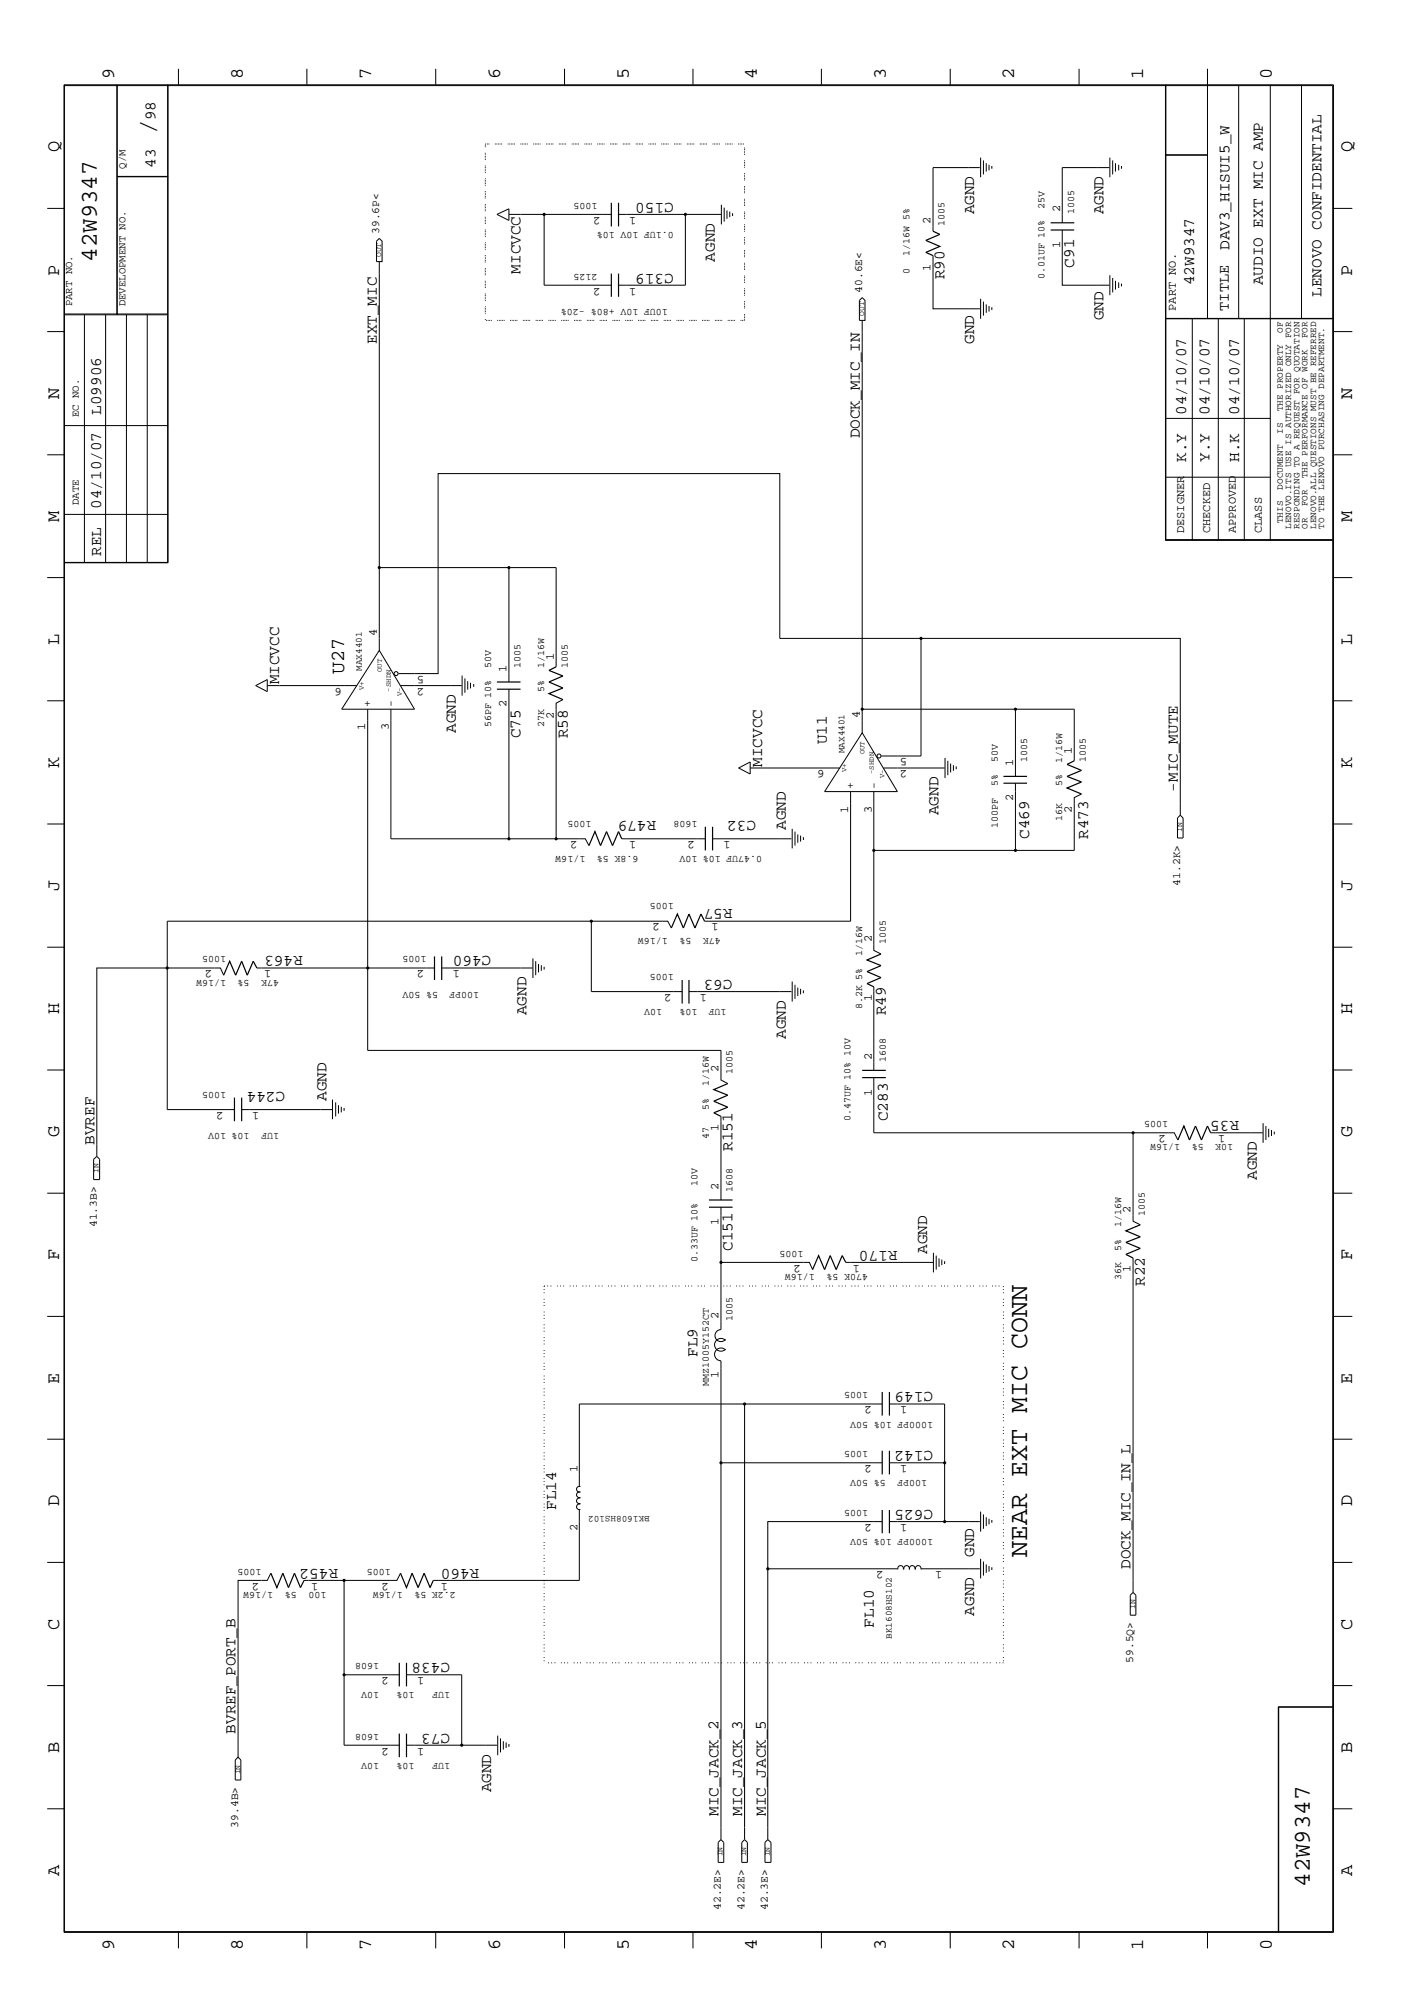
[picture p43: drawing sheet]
<svg xmlns="http://www.w3.org/2000/svg" width="300mm" height="423mm" viewBox="0 0 300 423" stroke-linecap="round" stroke-linejoin="round" font-family="sans-serif">
<defs><g id="words">
<text font-size="5.6" x="217.3" y="329.5" transform="rotate(-90 217.3 329.5)">NEAR EXT MIC CONN</text>
<text font-size="5.2" x="32.9" y="28.4" transform="rotate(-90 32.9 28.4)">/</text>
<g font-size="5.1">
<text x="20.5" y="55.4" transform="rotate(-90 20.5 55.4)">42W9347</text>
<text x="277.2" y="399.4" transform="rotate(-90 277.2 399.4)">42W9347</text>
</g>
<text font-size="4.2" x="72.8" y="142.6" transform="rotate(-90 72.8 142.6)">U27</text>
<g font-size="4">
<text x="24.1" y="16.7" transform="rotate(-90 24.1 16.7)">9</text>
<text x="51.4" y="16.7" transform="rotate(-90 51.4 16.7)">8</text>
<text x="78.6" y="16.7" transform="rotate(-90 78.6 16.7)">7</text>
<text x="105.8" y="16.7" transform="rotate(-90 105.8 16.7)">6</text>
<text x="133.1" y="16.7" transform="rotate(-90 133.1 16.7)">5</text>
<text x="160.2" y="16.7" transform="rotate(-90 160.2 16.7)">4</text>
<text x="187.5" y="16.7" transform="rotate(-90 187.5 16.7)">3</text>
<text x="214.6" y="16.7" transform="rotate(-90 214.6 16.7)">2</text>
<text x="241.9" y="16.7" transform="rotate(-90 241.9 16.7)">1</text>
<text x="269.2" y="16.7" transform="rotate(-90 269.2 16.7)">0</text>
<text x="12.5" y="32.3" transform="rotate(-90 12.5 32.3)">Q</text>
<text x="286.2" y="32.3" transform="rotate(-90 286.2 32.3)">Q</text>
<text x="12.5" y="58.3" transform="rotate(-90 12.5 58.3)">P</text>
<text x="286.2" y="58.3" transform="rotate(-90 286.2 58.3)">P</text>
<text x="12.5" y="84.4" transform="rotate(-90 12.5 84.4)">N</text>
<text x="286.2" y="84.4" transform="rotate(-90 286.2 84.4)">N</text>
<text x="12.5" y="110.5" transform="rotate(-90 12.5 110.5)">M</text>
<text x="286.2" y="110.5" transform="rotate(-90 286.2 110.5)">M</text>
<text x="12.5" y="136.5" transform="rotate(-90 12.5 136.5)">L</text>
<text x="286.2" y="136.5" transform="rotate(-90 286.2 136.5)">L</text>
<text x="12.5" y="162.6" transform="rotate(-90 12.5 162.6)">K</text>
<text x="286.2" y="162.6" transform="rotate(-90 286.2 162.6)">K</text>
<text x="12.5" y="188.6" transform="rotate(-90 12.5 188.6)">J</text>
<text x="286.2" y="188.6" transform="rotate(-90 286.2 188.6)">J</text>
<text x="12.5" y="214.7" transform="rotate(-90 12.5 214.7)">H</text>
<text x="286.2" y="214.7" transform="rotate(-90 286.2 214.7)">H</text>
<text x="12.5" y="240.7" transform="rotate(-90 12.5 240.7)">G</text>
<text x="286.2" y="240.7" transform="rotate(-90 286.2 240.7)">G</text>
<text x="12.5" y="266.8" transform="rotate(-90 12.5 266.8)">F</text>
<text x="286.2" y="266.8" transform="rotate(-90 286.2 266.8)">F</text>
<text x="12.5" y="292.9" transform="rotate(-90 12.5 292.9)">E</text>
<text x="286.2" y="292.9" transform="rotate(-90 286.2 292.9)">E</text>
<text x="12.5" y="318.9" transform="rotate(-90 12.5 318.9)">D</text>
<text x="286.2" y="318.9" transform="rotate(-90 286.2 318.9)">D</text>
<text x="12.5" y="344.9" transform="rotate(-90 12.5 344.9)">C</text>
<text x="286.2" y="344.9" transform="rotate(-90 286.2 344.9)">C</text>
<text x="12.5" y="371" transform="rotate(-90 12.5 371)">B</text>
<text x="286.2" y="371" transform="rotate(-90 286.2 371)">B</text>
<text x="12.5" y="397" transform="rotate(-90 12.5 397)">A</text>
<text x="286.2" y="397" transform="rotate(-90 286.2 397)">A</text>
<text x="24.1" y="412.7" transform="rotate(-90 24.1 412.7)">9</text>
<text x="51.4" y="412.7" transform="rotate(-90 51.4 412.7)">8</text>
<text x="78.6" y="412.7" transform="rotate(-90 78.6 412.7)">7</text>
<text x="105.8" y="412.7" transform="rotate(-90 105.8 412.7)">6</text>
<text x="133.1" y="412.7" transform="rotate(-90 133.1 412.7)">5</text>
<text x="160.2" y="412.7" transform="rotate(-90 160.2 412.7)">4</text>
<text x="187.5" y="412.7" transform="rotate(-90 187.5 412.7)">3</text>
<text x="214.6" y="412.7" transform="rotate(-90 214.6 412.7)">2</text>
<text x="241.9" y="412.7" transform="rotate(-90 241.9 412.7)">1</text>
<text x="269.2" y="412.7" transform="rotate(-90 269.2 412.7)">0</text>
</g>
<g font-size="3.4">
<text x="32.9" y="25.5" transform="rotate(-90 32.9 25.5)">98</text>
<text x="32.9" y="35.5" transform="rotate(-90 32.9 35.5)">43</text>
<text x="142.6" y="42.9" transform="rotate(-180 142.6 42.9)">C150</text>
<text x="206.2" y="45.4" transform="rotate(-90 206.2 45.4)">AGND</text>
<text x="233.5" y="45.4" transform="rotate(-90 233.5 45.4)">AGND</text>
<text x="260.2" y="52.9" transform="rotate(-90 260.2 52.9)">DAV3_HISUI5_W</text>
<text x="110.2" y="57.9" transform="rotate(-90 110.2 57.9)">MICVCC</text>
<text x="142.6" y="57.9" transform="rotate(-180 142.6 57.9)">C319</text>
<text x="151.3" y="55.4" transform="rotate(-90 151.3 55.4)">AGND</text>
<text x="199.9" y="59.1" transform="rotate(-90 199.9 59.1)">R90</text>
<text x="227.3" y="56.6" transform="rotate(-90 227.3 56.6)">C91</text>
<text x="252.7" y="60.4" transform="rotate(-90 252.7 60.4)">42W9347</text>
<text x="267.2" y="60.4" transform="rotate(-90 267.2 60.4)">AUDIO EXT MIC AMP</text>
<text x="279.7" y="62.8" transform="rotate(-90 279.7 62.8)">LENOVO CONFIDENTIAL</text>
<text x="233.5" y="67.8" transform="rotate(-90 233.5 67.8)">GND</text>
<text x="79.8" y="72.8" transform="rotate(-90 79.8 72.8)">EXT_MIC</text>
<text x="206.2" y="72.8" transform="rotate(-90 206.2 72.8)">GND</text>
<text x="21.4" y="87.8" transform="rotate(-90 21.4 87.8)">L09906</text>
<text x="251" y="87.8" transform="rotate(-90 251 87.8)">04/10/07</text>
<text x="255.9" y="87.8" transform="rotate(-90 255.9 87.8)">04/10/07</text>
<text x="262.2" y="87.8" transform="rotate(-90 262.2 87.8)">04/10/07</text>
<text x="181.9" y="92.8" transform="rotate(-90 181.9 92.8)">DOCK_MIC_IN</text>
<text x="251" y="97.8" transform="rotate(-90 251 97.8)">K.Y</text>
<text x="255.9" y="97.8" transform="rotate(-90 255.9 97.8)">Y.Y</text>
<text x="262.2" y="97.8" transform="rotate(-90 262.2 97.8)">H.K</text>
<text x="21.4" y="107.7" transform="rotate(-90 21.4 107.7)">04/10/07</text>
<text x="21.4" y="117.7" transform="rotate(-90 21.4 117.7)">REL</text>
<text x="59.1" y="144.9" transform="rotate(-90 59.1 144.9)">MICVCC</text>
<text x="96.4" y="155.1" transform="rotate(-90 96.4 155.1)">AGND</text>
<text x="110.2" y="156.3" transform="rotate(-90 110.2 156.3)">C75</text>
<text x="120.1" y="156.3" transform="rotate(-90 120.1 156.3)">R58</text>
<text x="175" y="157.6" transform="rotate(-90 175 157.6)">U11</text>
<text x="161.3" y="162.3" transform="rotate(-90 161.3 162.3)">MICVCC</text>
<text x="249.3" y="167.6" transform="rotate(-90 249.3 167.6)">-MIC_MUTE</text>
<text x="138.9" y="173.7" transform="rotate(-180 138.9 173.7)">R479</text>
<text x="160" y="173.7" transform="rotate(-180 160 173.7)">C32</text>
<text x="198.6" y="172.6" transform="rotate(-90 198.6 172.6)">AGND</text>
<text x="166.3" y="175.7" transform="rotate(-90 166.3 175.7)">AGND</text>
<text x="217.8" y="177.5" transform="rotate(-90 217.8 177.5)">C469</text>
<text x="230.3" y="177.5" transform="rotate(-90 230.3 177.5)">R473</text>
<text x="155" y="192.4" transform="rotate(-180 155 192.4)">R57</text>
<text x="64.1" y="202.4" transform="rotate(-180 64.1 202.4)">R463</text>
<text x="104" y="202.4" transform="rotate(-180 104 202.4)">C460</text>
<text x="155" y="207.4" transform="rotate(-180 155 207.4)">C63</text>
<text x="111.4" y="214.9" transform="rotate(-90 111.4 214.9)">AGND</text>
<text x="187.5" y="214.9" transform="rotate(-90 187.5 214.9)">R49</text>
<text x="166.3" y="219.9" transform="rotate(-90 166.3 219.9)">AGND</text>
<text x="60.4" y="231.1" transform="rotate(-180 60.4 231.1)">C244</text>
<text x="69.1" y="233" transform="rotate(-90 69.1 233)">AGND</text>
<text x="187.9" y="237.3" transform="rotate(-90 187.9 237.3)">C283</text>
<text x="262.2" y="237.3" transform="rotate(-180 262.2 237.3)">R35</text>
<text x="20" y="242.3" transform="rotate(-90 20 242.3)">BVREF</text>
<text x="155" y="243.6" transform="rotate(-90 155 243.6)">R151</text>
<text x="265.9" y="249.8" transform="rotate(-90 265.9 249.8)">AGND</text>
<text x="155" y="264.8" transform="rotate(-90 155 264.8)">C151</text>
<text x="189.9" y="264.8" transform="rotate(-180 189.9 264.8)">R170</text>
<text x="196.2" y="265.4" transform="rotate(-90 196.2 265.4)">AGND</text>
<text x="242.2" y="272.2" transform="rotate(-90 242.2 272.2)">R22</text>
<text x="147.6" y="287.2" transform="rotate(-90 147.6 287.2)">FL9</text>
<text x="197.4" y="294.6" transform="rotate(-180 197.4 294.6)">C149</text>
<text x="197.4" y="307.1" transform="rotate(-180 197.4 307.1)">C142</text>
<text x="117.7" y="319.6" transform="rotate(-90 117.7 319.6)">FL14</text>
<text x="197.4" y="319.6" transform="rotate(-180 197.4 319.6)">C625</text>
<text x="206.2" y="329.5" transform="rotate(-90 206.2 329.5)">GND</text>
<text x="71.5" y="332.1" transform="rotate(-180 71.5 332.1)">R452</text>
<text x="101.4" y="332.1" transform="rotate(-180 101.4 332.1)">R460</text>
<text x="239.3" y="332.1" transform="rotate(-90 239.3 332.1)">DOCK_MIC_IN_L</text>
<text x="206.2" y="342" transform="rotate(-90 206.2 342)">AGND</text>
<text x="184.9" y="344.5" transform="rotate(-90 184.9 344.5)">FL10</text>
<text x="95.2" y="352" transform="rotate(-180 95.2 352)">C438</text>
<text x="49.9" y="366.9" transform="rotate(-90 49.9 366.9)">BVREF_PORT_B</text>
<text x="95.3" y="366.9" transform="rotate(-180 95.3 366.9)">C73</text>
<text x="104" y="379.4" transform="rotate(-90 104 379.4)">AGND</text>
<text x="152.1" y="384.4" transform="rotate(-90 152.1 384.4)">MIC_JACK_2</text>
<text x="157.1" y="384.4" transform="rotate(-90 157.1 384.4)">MIC_JACK_3</text>
<text x="162.1" y="384.4" transform="rotate(-90 162.1 384.4)">MIC_JACK_5</text>
</g>
<text font-size="3.2" x="260" y="65.8" transform="rotate(-90 260 65.8)">TITLE</text>
<g font-size="2.5">
<text x="127.1" y="45.9" transform="rotate(-180 127.1 45.9)">2</text>
<text x="134.6" y="45.9" transform="rotate(-180 134.6 45.9)">1</text>
<text x="196.9" y="47.4" transform="rotate(-90 196.9 47.4)">2</text>
<text x="224.4" y="44.9" transform="rotate(-90 224.4 44.9)">2</text>
<text x="224.4" y="52.4" transform="rotate(-90 224.4 52.4)">1</text>
<text x="196.9" y="57.4" transform="rotate(-90 196.9 57.4)">1</text>
<text x="127.1" y="60.9" transform="rotate(-180 127.1 60.9)">2</text>
<text x="134.6" y="60.9" transform="rotate(-180 134.6 60.9)">1</text>
<text x="248.8" y="65.8" transform="rotate(-90 248.8 65.8)">PART NO.</text>
<text x="250.6" y="112.9" transform="rotate(-90 250.6 112.9)">DESIGNER</text>
<text x="256.1" y="112.9" transform="rotate(-90 256.1 112.9)">CHECKED</text>
<text x="261.5" y="112.9" transform="rotate(-90 261.5 112.9)">APPROVED</text>
<text x="267" y="112.9" transform="rotate(-90 267 112.9)">CLASS</text>
<text x="79.8" y="134.6" transform="rotate(-90 79.8 134.6)">4</text>
<text x="89.7" y="143.1" transform="rotate(-180 89.7 143.1)">5</text>
<text x="107.2" y="142.2" transform="rotate(-90 107.2 142.2)">1</text>
<text x="117.2" y="139.6" transform="rotate(-90 117.2 139.6)">1</text>
<text x="72.3" y="145.6" transform="rotate(-180 72.3 145.6)">6</text>
<text x="89.7" y="145.6" transform="rotate(-180 89.7 145.6)">2</text>
<text x="107.2" y="149.6" transform="rotate(-90 107.2 149.6)">2</text>
<text x="77.3" y="154.6" transform="rotate(-90 77.3 154.6)">1</text>
<text x="82.3" y="154.6" transform="rotate(-90 82.3 154.6)">3</text>
<text x="117.2" y="152.1" transform="rotate(-90 117.2 152.1)">2</text>
<text x="181.9" y="152.1" transform="rotate(-90 181.9 152.1)">4</text>
<text x="191.9" y="160.5" transform="rotate(-180 191.9 160.5)">5</text>
<text x="226.8" y="159.6" transform="rotate(-90 226.8 159.6)">1</text>
<text x="174.5" y="163.1" transform="rotate(-180 174.5 163.1)">6</text>
<text x="191.9" y="163.1" transform="rotate(-180 191.9 163.1)">2</text>
<text x="214.4" y="162.1" transform="rotate(-90 214.4 162.1)">1</text>
<text x="179.5" y="172" transform="rotate(-90 179.5 172)">1</text>
<text x="184.5" y="172" transform="rotate(-90 184.5 172)">3</text>
<text x="214.4" y="169.6" transform="rotate(-90 214.4 169.6)">2</text>
<text x="226.8" y="172" transform="rotate(-90 226.8 172)">2</text>
<text x="122.2" y="178" transform="rotate(-180 122.2 178)">2</text>
<text x="134.6" y="178" transform="rotate(-180 134.6 178)">1</text>
<text x="147.1" y="178" transform="rotate(-180 147.1 178)">2</text>
<text x="154.6" y="178" transform="rotate(-180 154.6 178)">1</text>
<text x="139.6" y="195.4" transform="rotate(-180 139.6 195.4)">2</text>
<text x="152.1" y="195.4" transform="rotate(-180 152.1 195.4)">1</text>
<text x="184.5" y="199.5" transform="rotate(-90 184.5 199.5)">2</text>
<text x="44.9" y="205.4" transform="rotate(-180 44.9 205.4)">2</text>
<text x="57.4" y="205.4" transform="rotate(-180 57.4 205.4)">1</text>
<text x="89.7" y="205.4" transform="rotate(-180 89.7 205.4)">2</text>
<text x="97.3" y="205.4" transform="rotate(-180 97.3 205.4)">1</text>
<text x="142.1" y="210.4" transform="rotate(-180 142.1 210.4)">2</text>
<text x="149.6" y="210.4" transform="rotate(-180 149.6 210.4)">1</text>
<text x="184.5" y="211.9" transform="rotate(-90 184.5 211.9)">1</text>
<text x="152.1" y="226.8" transform="rotate(-90 152.1 226.8)">2</text>
<text x="184.5" y="224.4" transform="rotate(-90 184.5 224.4)">2</text>
<text x="184.5" y="231.9" transform="rotate(-90 184.5 231.9)">1</text>
<text x="47.3" y="235.3" transform="rotate(-180 47.3 235.3)">2</text>
<text x="54.9" y="235.3" transform="rotate(-180 54.9 235.3)">1</text>
<text x="152.1" y="239.4" transform="rotate(-90 152.1 239.4)">1</text>
<text x="246.7" y="240.3" transform="rotate(-180 246.7 240.3)">2</text>
<text x="259.2" y="240.3" transform="rotate(-180 259.2 240.3)">1</text>
<text x="152.1" y="251.8" transform="rotate(-90 152.1 251.8)">2</text>
<text x="239.3" y="256.8" transform="rotate(-90 239.3 256.8)">2</text>
<text x="152.1" y="259.2" transform="rotate(-90 152.1 259.2)">1</text>
<text x="169.5" y="267.7" transform="rotate(-180 169.5 267.7)">2</text>
<text x="181.9" y="267.7" transform="rotate(-180 181.9 267.7)">1</text>
<text x="239.3" y="269.2" transform="rotate(-90 239.3 269.2)">1</text>
<text x="152.1" y="279.2" transform="rotate(-90 152.1 279.2)">2</text>
<text x="152.1" y="291.7" transform="rotate(-90 152.1 291.7)">1</text>
<text x="184.5" y="297.6" transform="rotate(-180 184.5 297.6)">2</text>
<text x="191.9" y="297.6" transform="rotate(-180 191.9 297.6)">1</text>
<text x="122.2" y="311.6" transform="rotate(-90 122.2 311.6)">1</text>
<text x="184.5" y="310.1" transform="rotate(-180 184.5 310.1)">2</text>
<text x="191.9" y="310.1" transform="rotate(-180 191.9 310.1)">1</text>
<text x="184.5" y="322.6" transform="rotate(-180 184.5 322.6)">2</text>
<text x="191.9" y="322.6" transform="rotate(-180 191.9 322.6)">1</text>
<text x="122.2" y="324.1" transform="rotate(-90 122.2 324.1)">2</text>
<text x="54.9" y="335" transform="rotate(-180 54.9 335)">2</text>
<text x="67.3" y="335" transform="rotate(-180 67.3 335)">1</text>
<text x="82.3" y="335" transform="rotate(-180 82.3 335)">2</text>
<text x="94.7" y="335" transform="rotate(-180 94.7 335)">1</text>
<text x="186.9" y="332.6" transform="rotate(-180 186.9 332.6)">2</text>
<text x="199.4" y="332.6" transform="rotate(-180 199.4 332.6)">1</text>
<text x="82.3" y="355" transform="rotate(-180 82.3 355)">2</text>
<text x="89.7" y="355" transform="rotate(-180 89.7 355)">1</text>
<text x="82.3" y="369.9" transform="rotate(-180 82.3 369.9)">2</text>
<text x="89.7" y="369.9" transform="rotate(-180 89.7 369.9)">1</text>
</g>
<g font-size="2.4">
<text x="80.3" y="49.5" transform="rotate(-90 80.3 49.5)">39.6P&lt;</text>
<text x="182.5" y="62" transform="rotate(-90 182.5 62)">40.6E&lt;</text>
<text x="78.4" y="149.6" transform="rotate(-90 78.4 149.6)">+</text>
<text x="83.4" y="149.6" transform="rotate(-90 83.4 149.6)">-</text>
<text x="180.6" y="167" transform="rotate(-90 180.6 167)">+</text>
<text x="185.6" y="167" transform="rotate(-90 185.6 167)">-</text>
<text x="249.8" y="187.5" transform="rotate(-90 249.8 187.5)">41.2K&gt;</text>
<text x="20.5" y="259.8" transform="rotate(-90 20.5 259.8)">41.3B&gt;</text>
<text x="239.8" y="352" transform="rotate(-90 239.8 352)">59.5Q&gt;</text>
<text x="50.4" y="386.8" transform="rotate(-90 50.4 386.8)">39.4B&gt;</text>
<text x="152.6" y="404.3" transform="rotate(-90 152.6 404.3)">42.2E&gt;</text>
<text x="157.6" y="404.3" transform="rotate(-90 157.6 404.3)">42.2E&gt;</text>
<text x="162.5" y="404.3" transform="rotate(-90 162.5 404.3)">42.3E&gt;</text>
</g>
<g font-size="2.3">
<text x="26.6" y="35.7" transform="rotate(-90 26.6 35.7)">Q/M</text>
<text x="15.2" y="64.9" transform="rotate(-90 15.2 64.9)">PART NO.</text>
<text x="26.6" y="64.9" transform="rotate(-90 26.6 64.9)">DEVELOPMENT NO.</text>
<text x="16.7" y="88.3" transform="rotate(-90 16.7 88.3)">EC NO.</text>
<text x="16.7" y="106.9" transform="rotate(-90 16.7 106.9)">DATE</text>
</g>
<g font-size="2.1">
<text x="126.4" y="42.9" transform="rotate(-180 126.4 42.9)">1005</text>
<text x="199.9" y="47.9" transform="rotate(-90 199.9 47.9)">1005</text>
<text x="221.1" y="44.2" transform="rotate(-90 221.1 44.2)">25V</text>
<text x="227.3" y="45.4" transform="rotate(-90 227.3 45.4)">1005</text>
<text x="142.6" y="49.1" transform="rotate(-180 142.6 49.1)">0.1UF 10V 10%</text>
<text x="126.4" y="57.9" transform="rotate(-180 126.4 57.9)">2125</text>
<text x="192.4" y="57.9" transform="rotate(-90 192.4 57.9)">0</text>
<text x="192.4" y="54.1" transform="rotate(-90 192.4 54.1)">1/16W 5%</text>
<text x="221.1" y="59.1" transform="rotate(-90 221.1 59.1)">0.01UF 10%</text>
<text x="141.3" y="65.4" transform="rotate(-180 141.3 65.4)">10UF 10V +80% -20%</text>
<text x="104" y="141.5" transform="rotate(-90 104 141.5)">50V</text>
<text x="110.2" y="141.4" transform="rotate(-90 110.2 141.4)">1005</text>
<text x="115.1" y="141.5" transform="rotate(-90 115.1 141.5)">1/16W</text>
<text x="120.1" y="141.4" transform="rotate(-90 120.1 141.4)">1005</text>
<text x="115.1" y="146.4" transform="rotate(-90 115.1 146.4)">5%</text>
<text x="104" y="153.9" transform="rotate(-90 104 153.9)">56PF 10%</text>
<text x="115.1" y="153.9" transform="rotate(-90 115.1 153.9)">27K</text>
<text x="211.2" y="161.4" transform="rotate(-90 211.2 161.4)">50V</text>
<text x="217.3" y="161.3" transform="rotate(-90 217.3 161.3)">1005</text>
<text x="224.8" y="161.5" transform="rotate(-90 224.8 161.5)">1/16W</text>
<text x="229.8" y="161.3" transform="rotate(-90 229.8 161.3)">1005</text>
<text x="211.2" y="166.4" transform="rotate(-90 211.2 166.4)">5%</text>
<text x="224.8" y="166.4" transform="rotate(-90 224.8 166.4)">5%</text>
<text x="125.1" y="173.7" transform="rotate(-180 125.1 173.7)">1005</text>
<text x="147.6" y="173.7" transform="rotate(-180 147.6 173.7)">1608</text>
<text x="224.8" y="173.8" transform="rotate(-90 224.8 173.8)">16K</text>
<text x="211.2" y="175.2" transform="rotate(-90 211.2 175.2)">100PF</text>
<text x="123.9" y="181.2" transform="rotate(-180 123.9 181.2)">1/16W</text>
<text x="135.1" y="181.2" transform="rotate(-180 135.1 181.2)">6.8K 5%</text>
<text x="161.3" y="181.2" transform="rotate(-180 161.3 181.2)">0.47UF 10% 10V</text>
<text x="142.6" y="191.2" transform="rotate(-180 142.6 191.2)">1005</text>
<text x="47.8" y="202.4" transform="rotate(-180 47.8 202.4)">1005</text>
<text x="90.3" y="202.4" transform="rotate(-180 90.3 202.4)">1005</text>
<text x="141.3" y="198.6" transform="rotate(-180 141.3 198.6)">1/16W</text>
<text x="146.3" y="198.6" transform="rotate(-180 146.3 198.6)">5%</text>
<text x="152.6" y="198.6" transform="rotate(-180 152.6 198.6)">47K</text>
<text x="182.5" y="202.4" transform="rotate(-90 182.5 202.4)">1/16W</text>
<text x="187.5" y="199.9" transform="rotate(-90 187.5 199.9)">1005</text>
<text x="47.8" y="207.3" transform="rotate(-180 47.8 207.3)">1/16W</text>
<text x="52.8" y="207.3" transform="rotate(-180 52.8 207.3)">5%</text>
<text x="59.1" y="207.3" transform="rotate(-180 59.1 207.3)">47K</text>
<text x="92.7" y="209.9" transform="rotate(-180 92.7 209.9)">5% 50V</text>
<text x="101.4" y="209.9" transform="rotate(-180 101.4 209.9)">100PF</text>
<text x="142.6" y="206.2" transform="rotate(-180 142.6 206.2)">1005</text>
<text x="140.1" y="213.6" transform="rotate(-180 140.1 213.6)">10V</text>
<text x="147.6" y="213.6" transform="rotate(-180 147.6 213.6)">10%</text>
<text x="153.8" y="213.6" transform="rotate(-180 153.8 213.6)">1UF</text>
<text x="182.5" y="213.6" transform="rotate(-90 182.5 213.6)">8.2K 5%</text>
<text x="155" y="227.3" transform="rotate(-90 155 227.3)">1005</text>
<text x="187.5" y="224.9" transform="rotate(-90 187.5 224.9)">1608</text>
<text x="47.8" y="231.1" transform="rotate(-180 47.8 231.1)">1005</text>
<text x="150" y="229.9" transform="rotate(-90 150 229.9)">1/16W</text>
<text x="52.8" y="239.8" transform="rotate(-180 52.8 239.8)">10% 10V</text>
<text x="59.1" y="239.8" transform="rotate(-180 59.1 239.8)">1UF</text>
<text x="150" y="234.9" transform="rotate(-90 150 234.9)">5%</text>
<text x="180" y="237.3" transform="rotate(-90 180 237.3)">0.47UF 10% 10V</text>
<text x="247.2" y="237.3" transform="rotate(-180 247.2 237.3)">1005</text>
<text x="150" y="241" transform="rotate(-90 150 241)">47</text>
<text x="249.8" y="242.2" transform="rotate(-180 249.8 242.2)">1/16W</text>
<text x="254.8" y="242.2" transform="rotate(-180 254.8 242.2)">5%</text>
<text x="260.9" y="242.2" transform="rotate(-180 260.9 242.2)">10K</text>
<text x="147.6" y="251" transform="rotate(-90 147.6 251)">10V</text>
<text x="155" y="252.3" transform="rotate(-90 155 252.3)">1608</text>
<text x="242.2" y="257.3" transform="rotate(-90 242.2 257.3)">1005</text>
<text x="237.2" y="259.8" transform="rotate(-90 237.2 259.8)">1/16W</text>
<text x="147.6" y="267.2" transform="rotate(-90 147.6 267.2)">0.33UF 10%</text>
<text x="170" y="264.8" transform="rotate(-180 170 264.8)">1005</text>
<text x="172.5" y="269.7" transform="rotate(-180 172.5 269.7)">1/16W</text>
<text x="183.7" y="269.7" transform="rotate(-180 183.7 269.7)">470K 5%</text>
<text x="237.2" y="264.8" transform="rotate(-90 237.2 264.8)">5%</text>
<text x="237.2" y="270.9" transform="rotate(-90 237.2 270.9)">36K</text>
<text x="155" y="279.7" transform="rotate(-90 155 279.7)">1005</text>
<text x="150" y="293.4" transform="rotate(-90 150 293.4)">MMZ1005Y152CT</text>
<text x="183.7" y="294.6" transform="rotate(-180 183.7 294.6)">1005</text>
<text x="197.4" y="300.9" transform="rotate(-180 197.4 300.9)">1000PF 10% 50V</text>
<text x="183.7" y="307.1" transform="rotate(-180 183.7 307.1)">1005</text>
<text x="187.5" y="313.4" transform="rotate(-180 187.5 313.4)">5% 50V</text>
<text x="196.2" y="313.4" transform="rotate(-180 196.2 313.4)">100PF</text>
<text x="183.7" y="319.6" transform="rotate(-180 183.7 319.6)">1005</text>
<text x="197.4" y="325.8" transform="rotate(-180 197.4 325.8)">1000PF 10% 50V</text>
<text x="55.4" y="332.1" transform="rotate(-180 55.4 332.1)">1005</text>
<text x="82.7" y="332.1" transform="rotate(-180 82.7 332.1)">1005</text>
<text x="57.8" y="337.1" transform="rotate(-180 57.8 337.1)">1/16W</text>
<text x="62.8" y="337.1" transform="rotate(-180 62.8 337.1)">5%</text>
<text x="69.1" y="337.1" transform="rotate(-180 69.1 337.1)">100</text>
<text x="85.3" y="337.1" transform="rotate(-180 85.3 337.1)">1/16W</text>
<text x="96.4" y="337.1" transform="rotate(-180 96.4 337.1)">2.2K 5%</text>
<text x="80.3" y="352" transform="rotate(-180 80.3 352)">1608</text>
<text x="80.3" y="358.2" transform="rotate(-180 80.3 358.2)">10V</text>
<text x="87.7" y="358.2" transform="rotate(-180 87.7 358.2)">10%</text>
<text x="95.3" y="358.2" transform="rotate(-180 95.3 358.2)">1UF</text>
<text x="80.3" y="366.9" transform="rotate(-180 80.3 366.9)">1608</text>
<text x="80.3" y="373.1" transform="rotate(-180 80.3 373.1)">10V</text>
<text x="87.7" y="373.1" transform="rotate(-180 87.7 373.1)">10%</text>
<text x="95.3" y="373.1" transform="rotate(-180 95.3 373.1)">1UF</text>
</g>
<g font-size="2">
<text x="271.4" y="70.4" transform="rotate(-90 271.4 70.4)">OF</text>
<text x="276.7" y="71.6" transform="rotate(-90 276.7 71.6)">FOR</text>
<text x="271.4" y="87" transform="rotate(-90 271.4 87)">THE PROPERTY</text>
<text x="271.4" y="91.8" transform="rotate(-90 271.4 91.8)">IS</text>
<text x="276.7" y="101.3" transform="rotate(-90 276.7 101.3)">THE PERFORMANCE OF WORK</text>
<text x="271.4" y="103.6" transform="rotate(-90 271.4 103.6)">DOCUMENT</text>
<text x="276.7" y="107.2" transform="rotate(-90 276.7 107.2)">FOR</text>
<text x="271.4" y="110.7" transform="rotate(-90 271.4 110.7)">THIS</text>
<text x="273.2" y="111.9" transform="rotate(-90 273.2 111.9)">LENOVO.ITS USE IS AUTHORIZED ONLY FOR</text>
<text x="275" y="111.9" transform="rotate(-90 275 111.9)">RESPONDING TO A REQUEST FOR QUOTATION</text>
<text x="276.7" y="111.9" transform="rotate(-90 276.7 111.9)">OR</text>
<text x="278.6" y="111.9" transform="rotate(-90 278.6 111.9)">LENOVO.ALL QUESTIONS MUST BE REFERRED</text>
<text x="280.2" y="111.9" transform="rotate(-90 280.2 111.9)">TO THE LENOVO PURCHASING DEPARTMENT.</text>
<text x="76.5" y="142" transform="rotate(-90 76.5 142)">MAX4401</text>
<text x="178.7" y="159.4" transform="rotate(-90 178.7 159.4)">MAX4401</text>
<text x="137.5" y="320.8" transform="rotate(-180 137.5 320.8)">BK1608HS102</text>
<text x="188.7" y="346.9" transform="rotate(-90 188.7 346.9)">BK1608HS102</text>
</g>
<g font-size="1.7">
<text x="80.7" y="54.4" transform="rotate(-90 80.7 54.4)">OUT</text>
<text x="182.9" y="66.9" transform="rotate(-90 182.9 66.9)">OUT</text>
<text x="250.2" y="176" transform="rotate(-90 250.2 176)">IN</text>
<text x="20.8" y="248.3" transform="rotate(-90 20.8 248.3)">IN</text>
<text x="240.2" y="340.5" transform="rotate(-90 240.2 340.5)">IN</text>
<text x="50.8" y="375.6" transform="rotate(-90 50.8 375.6)">IN</text>
<text x="152.9" y="392.9" transform="rotate(-90 152.9 392.9)">IN</text>
<text x="157.9" y="392.9" transform="rotate(-90 157.9 392.9)">IN</text>
<text x="162.9" y="392.9" transform="rotate(-90 162.9 392.9)">IN</text>
</g>
<g font-size="1.6">
<text x="80.8" y="142.2" transform="rotate(-90 80.8 142.2)">OUT</text>
<text x="77" y="146.1" transform="rotate(-90 77 146.1)">V+</text>
<text x="82.7" y="146.4" transform="rotate(-90 82.7 146.4)">-SHDN</text>
<text x="85" y="147.3" transform="rotate(-90 85 147.3)">V-</text>
<text x="183" y="159.7" transform="rotate(-90 183 159.7)">OUT</text>
<text x="179.2" y="163.5" transform="rotate(-90 179.2 163.5)">V+</text>
<text x="184.9" y="163.8" transform="rotate(-90 184.9 163.8)">-SHDN</text>
<text x="187.2" y="164.8" transform="rotate(-90 187.2 164.8)">V-</text>
</g>
</g></defs>
<g fill="none" stroke="#000" stroke-width=".25">
<path d="M129.4 42.9v5M129.4 57.9v4.9M130.9 42.9v5M130.9 57.9v4.9M197.4 48.9l1.5 .7-3 1.3 3 1.3-3 1.2 1.5 .7M222.3 48.7h5M222.3 47.2h5M105.2 144.4h5M105.2 145.9h5M117.7 141.1l-1.5 .8 2.9 1.2-2.9 1.3 2.9 1.2-2.9 1.2 2.9 1.3M131.6 177.5l-.7-1.5-1.3 3-1.2-3-1.3 3-1.2-3-1.3 3M149.3 175v5"/>
<path d="M150.8 175v5M212.3 164.3h5M212.3 165.8h5M227.3 161l-1.5 .8 3.1 1.3-3.1 1.2 3.1 1.2-3.1 1.3 3.1 1.3M149.1 195l-.8-1.5-1.2 2.9-1.3-2.9-1.2 2.9-1.3-2.9-1.2 2.9M54.4 204.9l-.8-1.4-1.3 2.9-1.2-2.9-1.2 2.9-1.3-2.9-1.3 2.9M91.9 202.4v5M93.5 202.4v5M144.4 207.4v5M145.8 207.4v5M186.4 201.9l-2.9 1.3 2.9 1.2-2.9 1.3 2.9 1.2-2.9 1.3 1.4 .7M49.6 232.3v5"/>
<path d="M51.1 232.3v5M154 229.4l-3 1.2 3 1.2-3 1.3 3 1.3-3 1.1 1.6 .8M182.5 228.1h5M182.5 226.6h5M256.2 239.8l-.7-1.5-1.2 3-1.3-3-1.3 3-1.2-3-1.2 3M150 255.5h5M150 254h5M241.3 259.2l-3 1.3 3 1.3-3 1.2 3 1.2-3 1.3 1.5 .8M179 267.2l-.8-1.4-1.2 2.9-1.3-2.9-1.2 2.9-1.3-2.9-1.2 2.9M186.7 294.6v5M188.2 294.6v5M186.7 307.1v5"/>
<path d="M186.7 319.6v4.9M188.2 307.1v5M188.2 319.6v4.9M57.3 333l1.3 3 1.3-3 1.1 3 1.3-3 1.3 3 .7-1.5M84.8 333l1.2 3 1.2-3 1.3 3 1.2-3 1.3 3 .7-1.5M84.5 352v5M86 352v5M84.5 366.9v5M86 366.9v5"/>
</g>
<g fill="none" stroke="#000" stroke-width=".21">
<path d="M13.5 17.9h268.7v391.1h-268.7zM13.6 18.1h268.4v390.8h-268.4zM24.7 17.9v48.7M24.8 17.9v48.7M35.5 17.9v101.2M35.6 17.9v101.2h-22.1M37.8 14.6v3.3M64.9 14.6v3.3M92.2 14.6v3.3M119.5 14.6v3.3M146.6 14.6v3.3M173.8 14.6v3.3"/>
<path d="M201.1 14.6v3.3M228.3 14.6v3.3M246.6 17.9v96.5h35.4M246.7 17.9v96.5M255.5 14.6v52.9M262.1 17.9v49.6M268.8 17.9v96.5M275.4 17.9v49.6M24.8 37.4h10.8M24.8 37.3h10.8M207.3 35.5h-9.9v13.4M207.5 33.4v4.1"/>
<path d="M208.1 34v2.9M208.7 34.5v1.8M209.3 34.9v1.2M209.9 35.1v.6M234.8 35.5h-10v11.7M234.9 33.4v4.1M235.5 34v2.9M236.1 34.5v1.8M236.7 34.9v1.2M237.3 35.1v.6M246.6 32.9h8.9M246.6 32.8h8.9"/>
<path d="M10 44.1h3.5M79.7 51.1l.6-.6 .6 .6v4.3h-1.2zM80.3 55.4v82.3M105.2 45.4l2.5-1.2v2.5zM107.7 45.4h21.7M115.1 45.4v15h14.3M130.9 45.4h14.1M152.6 45.4h-7.6v15h-14.1M152.7 43.3v4.2M153.2 43.9v3M153.8 44.5v1.8M154.4 44.8v1.2"/>
<path d="M155 45.1v.6M197.4 54.1v11.3h9.9M224.8 48.7v11.7h10M234.9 58.3v4.2M235.5 58.8v3.1M236.1 59.4v1.9M236.7 59.8v1.2M282 44.1h4.2M10 70.2h3.5M13.5 66.6h22.1M13.5 66.5h22.1M17.9 66.6v52.5"/>
<path d="M22.4 66.6v52.5M26.8 66.6v52.5M31.2 66.6v52.4M182.5 63l.5 .6v4.2h-1.1v-4.2zM182.5 67.8v87.3M207.5 63.2v4.3M208.1 63.8v3M208.7 64.4v1.8M209.3 64.8v1.2M209.9 65v.6M237.3 60v.6M246.6 67.5h35.4"/>
<path d="M246.6 67.4h35.4M252.3 67.5v46.9M257.8 67.5v46.9M263.3 67.5v46.9M282 70.2h4.2M10 96.3h3.5M13.5 90.1h22.1M246.6 88.6h22.2M282 96.3h4.2M13.5 119h22.1M13.5 108.9h22.1M246.6 114.2h35.4"/>
<path d="M246.6 101h22.2M10 122.3h3.5M80.3 137.7l7.4 12.4h-15.4zM80.3 120.1h27.4v24.3M107.7 120.1h10v21M194.9 135.1v24.9h-8.4M282 122.3h4.2M10 148.3h3.5M54.1 145.1l2.5-1.3v2.6zM56.6 145.1h18.9M77.8 150.1v72.2h74.8v6.3l1.4 .8M82.7 150.1v27.4h35"/>
<path d="M84.3 142.6h8.4v-42.4h72.3v34.9h84.8v37.5M84.8 145.1h12.9M97.8 143v4.2M98.4 143.6v3M99 144.2v1.8M99.6 144.5v1.2M100.2 144.8v.6M107.7 145.9v31.6M119.1 148.1l-1.4 .7v28.7M182.5 155.1l7.4 12.5h-15.4zM182.5 150.1h44.8v10.9M214.9 150.1v14.2"/>
<path d="M282 148.3h4.2M10 174.4h3.5M117.7 177.5h6.2l.7 1.5M131.6 177.5h17.7M150.8 177.5h16.7M156.3 162.6l2.5-1.3v2.5zM158.8 162.6h18.9M167.6 175.4v4.2M168.2 176v3M168.8 176.6v1.8M169.4 176.9v1.2M170 177.2v.6"/>
<path d="M180 167.6v27.4h-30.9M184.9 167.6v12.4h30M186.9 162.6h13M200 160.4v4.3M200.6 161v3.1M201.2 161.6v1.9M201.8 162v1.2M202.4 162.2v.6M214.9 165.8v14.2M228.9 168.1l-1.6 .7v11.2h-12.4M249.8 172.6l.6 .5v4.3h-1.2v-4.3zM282 174.4h4.2"/>
<path d="M125.1 195v14.9h19.3M142.1 196.4l-.8-1.4h-105.9v39.9h14.2M184.9 180v21.2l1.5 .7M10 200.5h3.5M47.3 206.4l-.6-1.5h-26.2v39.9M54.4 204.9h37.5M93.5 204.9h19.2M112.8 202.9v4.1M113.4 203.5v2.9M114 204v1.8M114.6 204.3v1.2M115.1 204.6v.6"/>
<path d="M145.8 209.9h21.7M167.6 207.8v4.2M168.2 208.4v3M168.8 209v1.8M169.4 209.3v1.2M170 209.6v.6M184.9 208.9v17.7M282 200.5h4.2M10 226.5h3.5M51.1 234.9h19.2M70.4 232.7v4.2M71 233.3v3"/>
<path d="M71.6 233.9v1.8M72.2 234.3v1.2M72.8 234.5v.6M152.6 236.3v17.7M184.9 228.1v11.7h54.9M256.2 239.8h11M267.3 237.7v4.2M267.9 238.3v3M268.5 238.9v1.8M269.1 239.2v1.3M269.7 239.5v.6M282 226.5h4.2"/>
<path d="M10 252.6h3.5M19.8 245.4l.7-.6 .6 .6v4.3h-1.3zM152.6 255.5v25.9a1.27 1.27 0 0 0-1.2 1.8 1.27 1.27 0 0 0 2.1 .3M249.3 241.3l-.8-1.5h-8.7v18.7l1.5 .7M282 252.6h4.2M10 278.6h3.5M152.6 267.2h18.7l.7 1.5M179 267.2h18.4M197.5 265.2v4.1M198.1 265.8v2.9M198.7 266.4v1.7M199.3 266.6v1.2"/>
<path d="M199.9 267v.5M239.8 266.3v70.8M282 278.6h4.2M153.5 285.7a1.35 1.35 0 0 0-2.2 .5 1.35 1.35 0 0 0 1.3 1.8v101.4M153.5 283.7a1.35 1.35 0 0 0-1.9 0 1.35 1.35 0 0 0 0 1.9 1.35 1.35 0 0 0 1.9 0M157.6 297.2v92.2M186.7 297.2h-64.1v17.4M188.2 297.2h11.7v12.4M10 304.6h3.5M122.6 319.6v14.9h-30.9M122.8 314.7a.59 .59 0 0 0-.8 .5 .59 .59 0 0 0 .8 .6M122.8 315.8a.59 .59 0 0 0-.8 .6 .59 .59 0 0 0 .8 .6"/>
<path d="M122.8 317.1a.59 .59 0 0 0-.8 .6 .59 .59 0 0 0 .8 .5M122.8 318.4a.59 .59 0 0 0-.8 .5 .59 .59 0 0 0 .8 .6M152.6 309.6h34.1M188.2 309.6h11.7M199.9 309.6v12.5h7.4M207.5 320v4.2M282 304.6h4.2M10 330.7h3.5M57.3 333l-.7 1.5h-6.2v37.4M72.8 334.5v34.9h11.7M84.8 333l-.8 1.5h-19.7M162.5 332.1h27.4"/>
<path d="M162.5 332.1v57.3M186.7 322.1h-24.2v10M188.2 322.1h11.7M190 332.2a.59 .59 0 0 1 .6-.8 .59 .59 0 0 1 .5 .8M191.3 332.2a.59 .59 0 0 1 .6-.8 .59 .59 0 0 1 .5 .8M192.5 332.2a.59 .59 0 0 1 .5-.8 .59 .59 0 0 1 .6 .8M193.8 332.2a.59 .59 0 0 1 .5-.8 .59 .59 0 0 1 .6 .8M194.9 332.1h12.4M207.5 329.9v4.2M208.1 320.5v3.1M208.1 330.5v3M208.7 321.1v1.9"/>
<path d="M208.7 331.1v1.8M209.3 321.5v1.2M209.3 331.5v1.2M209.9 321.7v.6M209.9 331.7v.6M239.8 337.1l.6 .6v4.2h-1.2v-4.2zM282 330.7h4.2M10 356.8h3.5M72.8 354.5h11.7M86 354.5h11.7v14.9M282 356.8h4.2M49.8 372.5l.6-.6 .6 .6v4.3h-1.2z"/>
<path d="M86 369.4h19.2M105.3 367.4v4.1M105.9 368v2.9M106.5 368.6v1.7M107.1 368.8v1.2M107.7 369.1v.6M270.5 361.4h11.5M270.6 361.3v47.7M282 361.3h-11.5v47.7M10 382.9h3.5M152.6 389.4l.6 .6v4.2h-1.2v-4.2zM157.6 389.4l.6 .6v4.2h-1.2v-4.2z"/>
<path d="M161.9 390l.6-.6 .7 .6v4.2h-1.3zM282 382.9h4.2M37.8 409v3.4M64.9 409v3.4M92.2 409v3.4M119.5 409v3.4M146.6 409v3.4M173.8 409v3.4M201.1 409v3.4M228.3 409v3.4M255.5 409v3.4"/>
<circle cx="83.8" cy="142.6" r=".42"/>
<circle cx="186" cy="160" r=".42"/>
</g>
<path d="M157.6 30.5h-54.9v37.3M102.7 67.8h54.9M157.6 67.8v-37.3" fill="none" stroke="#000" stroke-width=".21" stroke-dasharray=".2 .2 .2 .2 .2 .2 .2 .2 .2 1.2" stroke-dashoffset=".2" stroke-linecap="butt"/>
<path d="M115.1 272.2v79.8M115.1 272.2h97.2M212.3 272.2v79.8M212.3 352h-97.2" fill="none" stroke="#000" stroke-width=".21" stroke-dasharray=".2 .5 .2 .5 .2 1.2" stroke-linecap="butt"/>
<g fill="#000">
<circle cx="115.1" cy="45.4" r=".34"/>
<circle cx="145" cy="45.4" r=".34"/>
<circle cx="80.3" cy="120.1" r=".34"/>
<circle cx="107.7" cy="120.1" r=".34"/>
<circle cx="194.9" cy="135.1" r=".34"/>
<circle cx="182.5" cy="150.1" r=".34"/>
<circle cx="214.9" cy="150.1" r=".34"/>
<circle cx="107.7" cy="177.5" r=".34"/>
<circle cx="117.7" cy="177.5" r=".34"/>
<circle cx="125.1" cy="195" r=".34"/>
<circle cx="184.9" cy="180" r=".34"/>
<circle cx="214.9" cy="180" r=".34"/>
<circle cx="35.4" cy="204.9" r=".34"/>
<circle cx="77.8" cy="204.9" r=".34"/>
<circle cx="239.8" cy="239.8" r=".34"/>
<circle cx="152.6" cy="267.2" r=".34"/>
<circle cx="157.6" cy="297.2" r=".34"/>
<circle cx="152.6" cy="309.6" r=".34"/>
<circle cx="199.9" cy="309.6" r=".34"/>
<circle cx="72.8" cy="334.5" r=".34"/>
<circle cx="162.5" cy="332.1" r=".34"/>
<circle cx="199.9" cy="322.1" r=".34"/>
<circle cx="72.8" cy="354.5" r=".34"/>
<circle cx="97.7" cy="369.4" r=".34"/>
</g>
<use href="#words"/>
</svg>
